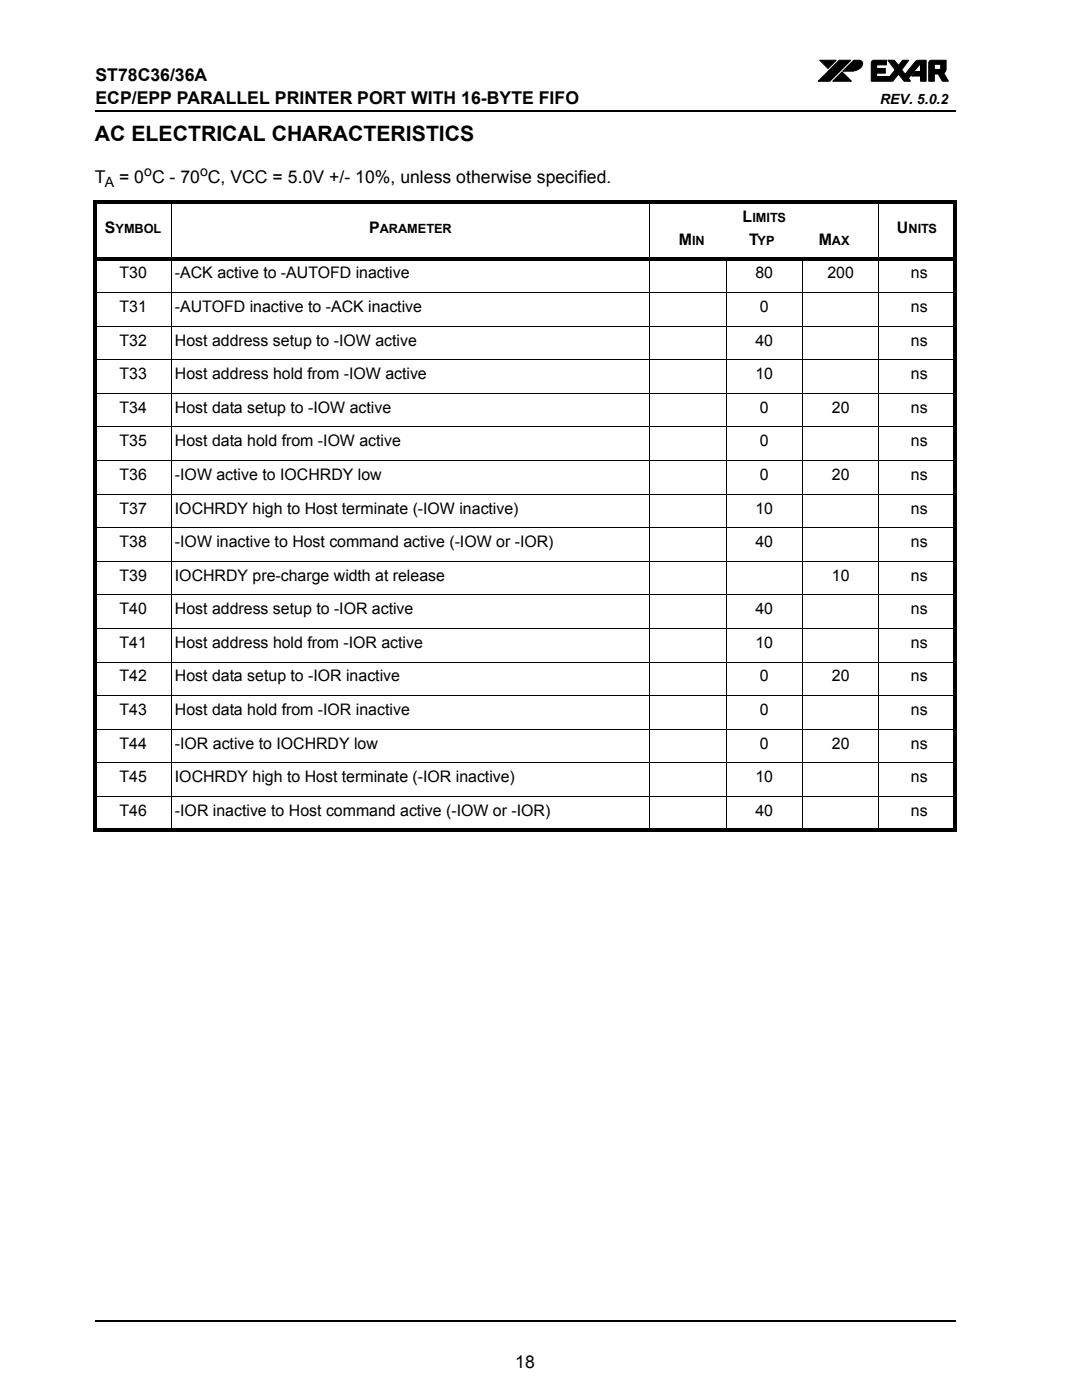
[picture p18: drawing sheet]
<svg xmlns="http://www.w3.org/2000/svg" width="216mm" height="279mm" viewBox="0 0 216 279" stroke-linecap="round" stroke-linejoin="round" font-family="sans-serif">
<defs><g id="words">
<text font-size="6.3" x="163.3" y="16.2">xr</text>
<text font-size="4.2" x="18.9" y="28.2">AC ELECTRICAL CHARACTERISTICS</text>
<g font-size="3.5">
<text x="19" y="16.2">ST78C36/36A</text>
<text x="19" y="20.7">ECP/EPP PARALLEL PRINTER PORT WITH 16-BYTE FIFO</text>
<text x="18.9" y="36.4">T</text>
<text x="23.7" y="36.4">= 0 C - 70 C, VCC = 5.0V +/- 10%, unless otherwise specified.</text>
<text x="102.8" y="272.9">18</text>
</g>
<g font-size="3.2">
<text x="20.9" y="46.6">S</text>
<text x="73.7" y="46.6">P</text>
<text x="148.2" y="44.3">L</text>
<text x="179" y="46.6">U</text>
<text x="135.5" y="48.9">M</text>
<text x="149.5" y="48.9">T</text>
<text x="163.4" y="48.9">M</text>
<text x="23.8" y="55.6">T30</text>
<text x="34.9" y="55.6">-ACK active to -AUTOFD inactive</text>
<text x="150.7" y="55.6">80</text>
<text x="165.1" y="55.6">200</text>
<text x="181.8" y="55.6">ns</text>
<text x="23.8" y="62.3">T31</text>
<text x="34.9" y="62.3">-AUTOFD inactive to -ACK inactive</text>
<text x="151.6" y="62.3">0</text>
<text x="181.8" y="62.3">ns</text>
<text x="23.8" y="69">T32</text>
<text x="34.9" y="69">Host address setup to -IOW active</text>
<text x="150.7" y="69">40</text>
<text x="181.8" y="69">ns</text>
<text x="23.8" y="75.7">T33</text>
<text x="34.9" y="75.7">Host address hold from -IOW active</text>
<text x="150.7" y="75.7">10</text>
<text x="181.8" y="75.7">ns</text>
<text x="23.8" y="82.4">T34</text>
<text x="34.9" y="82.4">Host data setup to -IOW active</text>
<text x="151.6" y="82.4">0</text>
<text x="166" y="82.4">20</text>
<text x="181.8" y="82.4">ns</text>
<text x="23.8" y="89.1">T35</text>
<text x="34.9" y="89.1">Host data hold from -IOW active</text>
<text x="151.6" y="89.1">0</text>
<text x="181.8" y="89.1">ns</text>
<text x="23.8" y="95.8">T36</text>
<text x="34.9" y="95.8">-IOW active to IOCHRDY low</text>
<text x="151.6" y="95.8">0</text>
<text x="166" y="95.8">20</text>
<text x="181.8" y="95.8">ns</text>
<text x="23.8" y="102.5">T37</text>
<text x="34.9" y="102.5">IOCHRDY high to Host terminate (-IOW inactive)</text>
<text x="150.7" y="102.5">10</text>
<text x="181.8" y="102.5">ns</text>
<text x="23.8" y="109.2">T38</text>
<text x="34.9" y="109.2">-IOW inactive to Host command active (-IOW or -IOR)</text>
<text x="150.7" y="109.2">40</text>
<text x="181.8" y="109.2">ns</text>
<text x="23.8" y="115.9">T39</text>
<text x="34.9" y="115.9">IOCHRDY pre-charge width at release</text>
<text x="166" y="115.9">10</text>
<text x="181.8" y="115.9">ns</text>
<text x="23.8" y="122.6">T40</text>
<text x="34.9" y="122.6">Host address setup to -IOR active</text>
<text x="150.7" y="122.6">40</text>
<text x="181.8" y="122.6">ns</text>
<text x="23.8" y="129.3">T41</text>
<text x="34.9" y="129.3">Host address hold from -IOR active</text>
<text x="150.7" y="129.3">10</text>
<text x="181.8" y="129.3">ns</text>
<text x="23.8" y="136">T42</text>
<text x="34.9" y="136">Host data setup to -IOR inactive</text>
<text x="151.6" y="136">0</text>
<text x="166" y="136">20</text>
<text x="181.8" y="136">ns</text>
<text x="23.8" y="142.7">T43</text>
<text x="34.9" y="142.7">Host data hold from -IOR inactive</text>
<text x="151.6" y="142.7">0</text>
<text x="181.8" y="142.7">ns</text>
<text x="23.8" y="149.4">T44</text>
<text x="34.9" y="149.4">-IOR active to IOCHRDY low</text>
<text x="151.6" y="149.4">0</text>
<text x="166" y="149.4">20</text>
<text x="181.8" y="149.4">ns</text>
<text x="23.8" y="156.1">T45</text>
<text x="34.9" y="156.1">IOCHRDY high to Host terminate (-IOR inactive)</text>
<text x="150.7" y="156.1">10</text>
<text x="181.8" y="156.1">ns</text>
<text x="23.8" y="162.8">T46</text>
<text x="34.9" y="162.8">-IOR inactive to Host command active (-IOW or -IOR)</text>
<text x="150.7" y="162.8">40</text>
<text x="181.8" y="162.8">ns</text>
</g>
<g font-size="2.8">
<text x="175.6" y="20.7">REV. 5.0.2</text>
<text x="28.7" y="35">o</text>
<text x="39.9" y="35">o</text>
<text x="20.9" y="37.3">A</text>
</g>
<g font-size="2.5">
<text x="23.1" y="46.6">YMBOL</text>
<text x="75.8" y="46.6">ARAMETER</text>
<text x="150.1" y="44.3">IMITS</text>
<text x="181.3" y="46.6">NITS</text>
<text x="138.1" y="48.9">IN</text>
<text x="151.2" y="48.9">YP</text>
<text x="166" y="48.9">AX</text>
</g>
</g></defs>
<path d="M18.9 22.1h.1v.3h-.1zM18.6 40h172.4v.7h-172.4zM18.6 51.3h172.4v.7h-172.4zM18.6 165.3h172.4v.7h-172.4zM18.6 40.7h.7v124.6h-.7zM190.3 40.7h.7v124.6h-.7zM18.9 263.4h.1v.3h-.1z" fill="#000"/>
<path d="M19 22.2h171.7M19 263.5h171.7" fill="none" stroke="#000" stroke-width=".36"/>
<g fill="none" stroke="#000" stroke-width=".2">
<path d="M18.6 58.4h172.4M34.2 40v126M129.6 40v126M144.9 51.3v114.7M160.1 51.3v114.7M175.4 40v126M18.6 65.1h172.4M18.6 71.8h172.4M18.6 78.5h172.4M18.6 85.2h172.4M18.6 91.9h172.4M18.6 98.6h172.4"/>
<path d="M18.6 105.3h172.4M18.6 112h172.4M18.6 118.7h172.4M18.6 125.4h172.4M18.6 132.1h172.4M18.6 138.8h172.4M18.6 145.5h172.4M18.6 152.2h172.4M18.6 158.9h172.4"/>
</g>
<use href="#words"/>
</svg>
